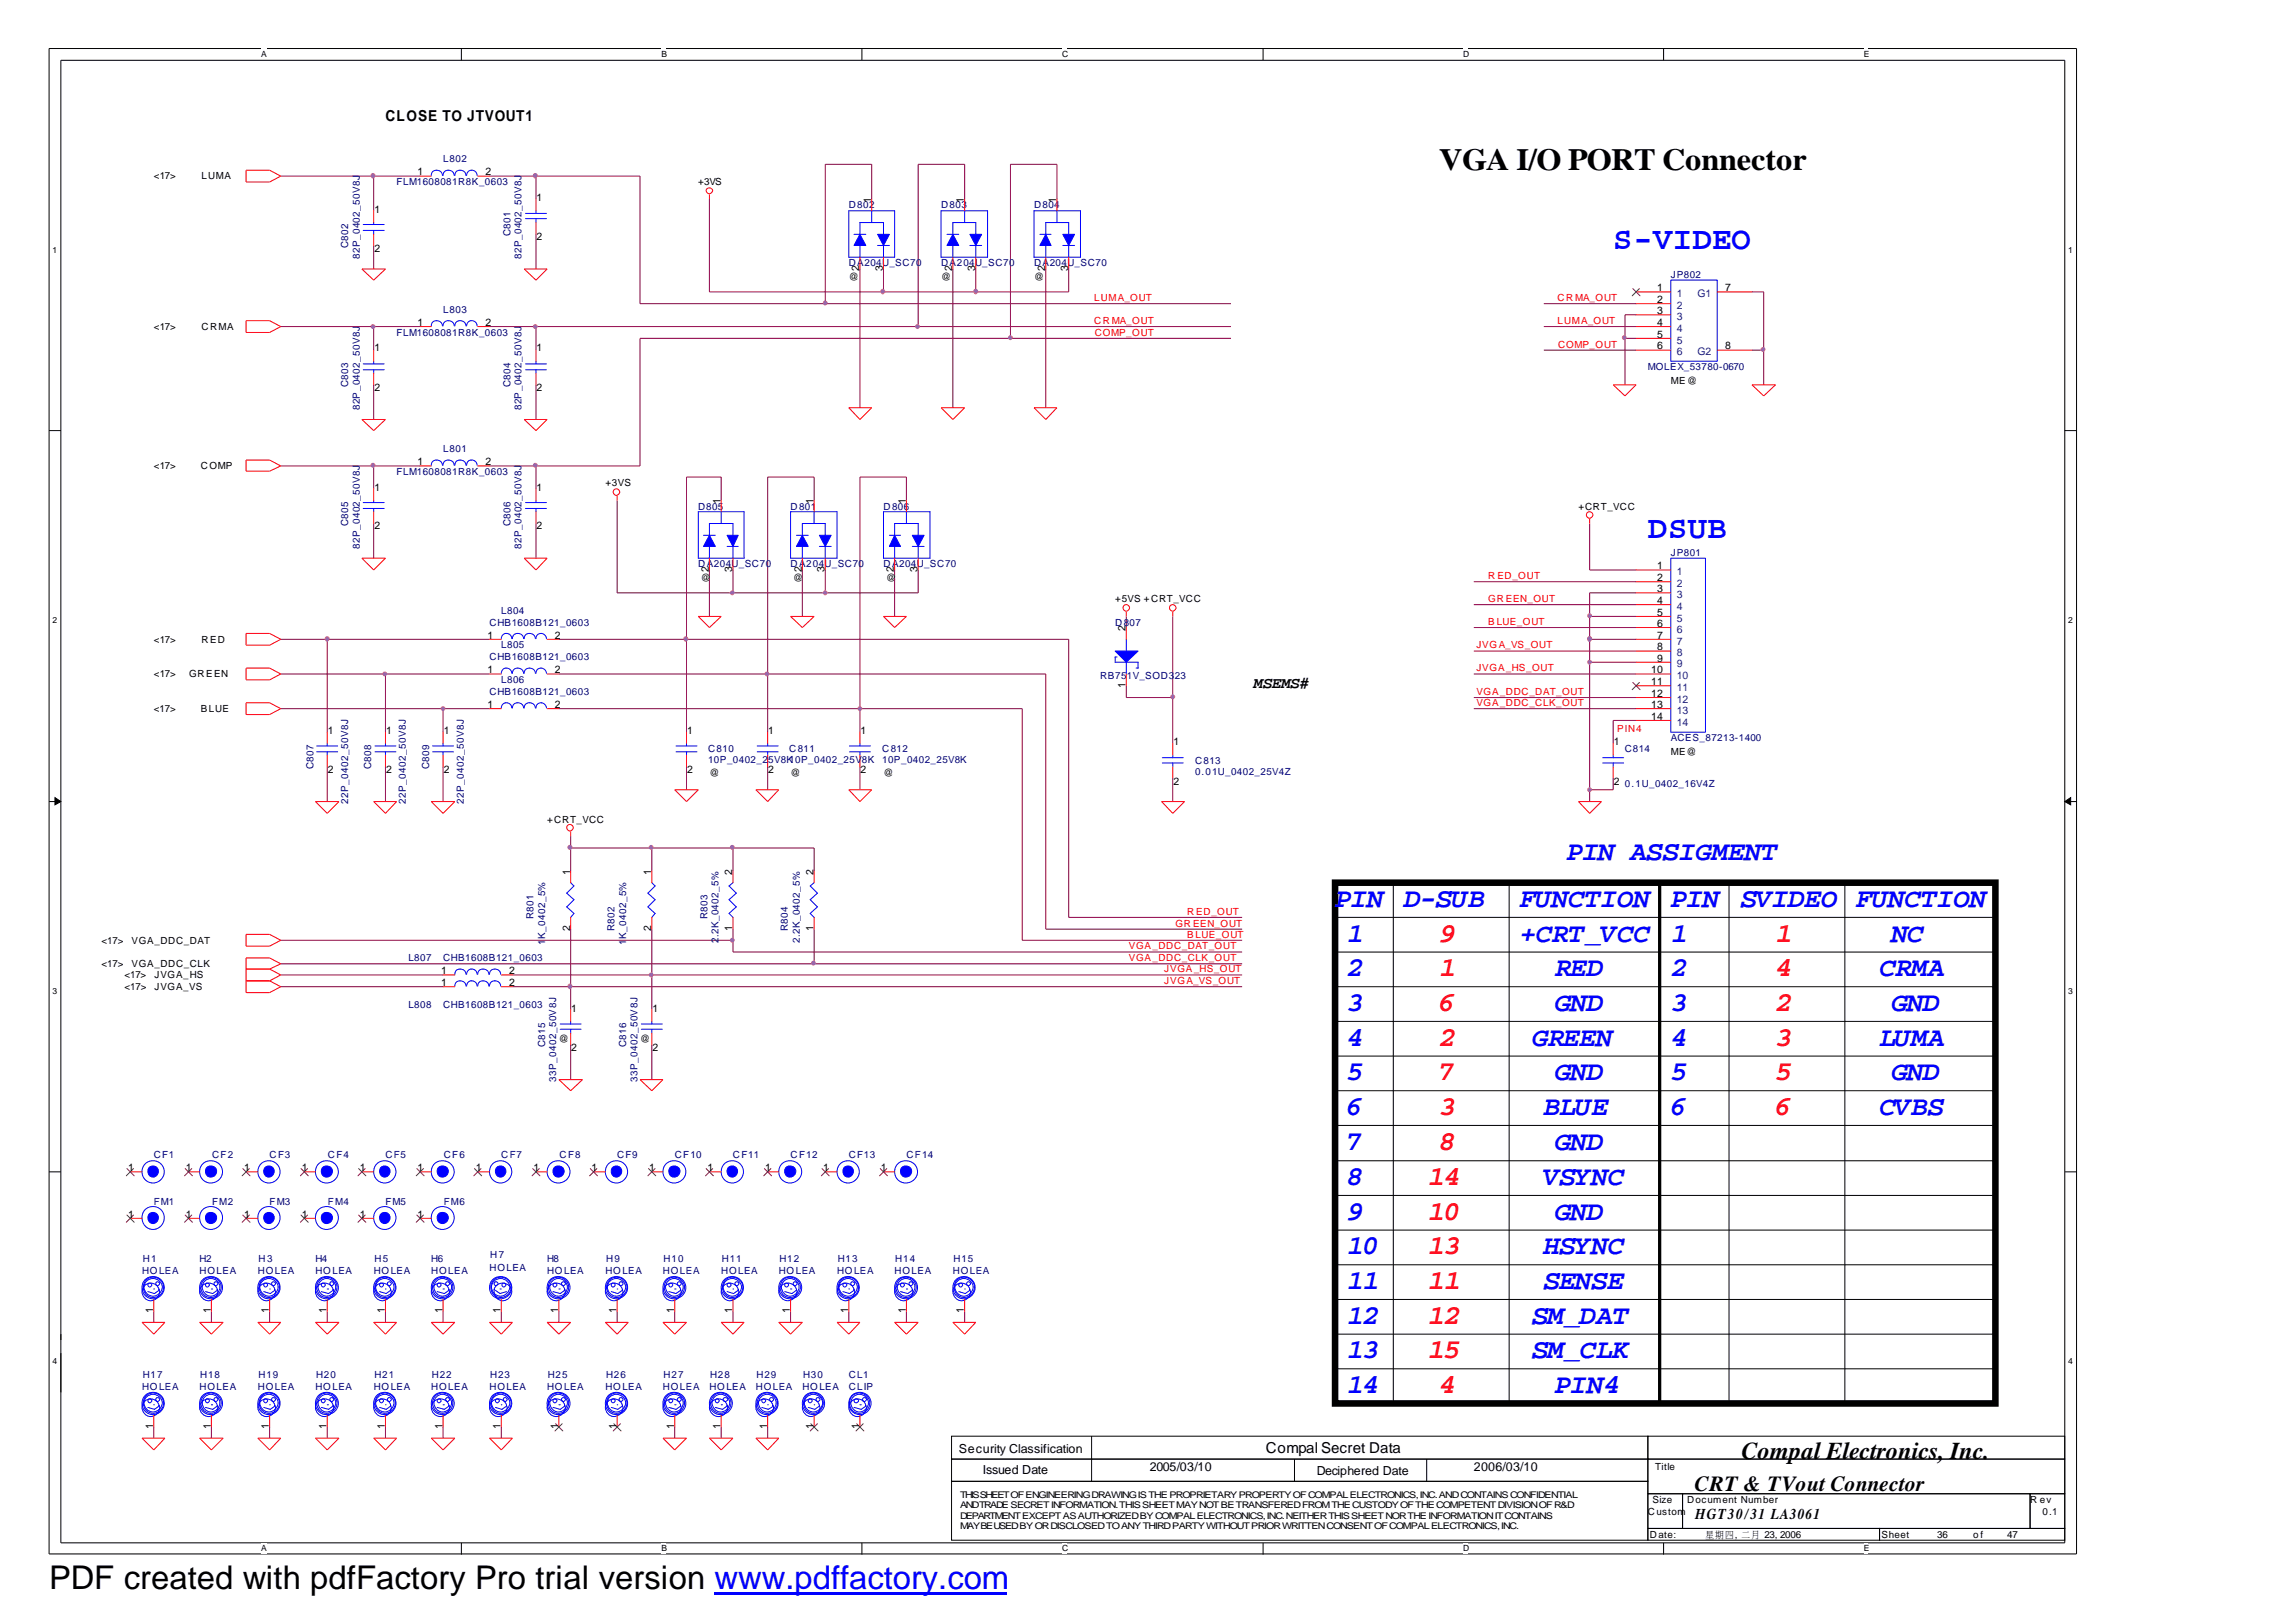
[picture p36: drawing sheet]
<svg xmlns="http://www.w3.org/2000/svg" width="297mm" height="210mm" viewBox="0 0 297 210" stroke-linecap="round" stroke-linejoin="round" font-family="sans-serif">
<defs><g id="words">
<text font-size="4.2" x="6.3" y="205.7">PDF created with pdfFactory Pro trial version www.pdffactory.com</text>
<g font-size="4.1" fill="#00f">
<text x="208.7" y="32.2">S-VIDEO</text>
<text x="213.2" y="69.6">DSUB</text>
</g>
<text font-size="4" x="186.2" y="21.9">VGA I/O PORT Connector</text>
<g font-size="3.6" fill="#00f">
<text x="202.7" y="111.4">PIN ASSIGMENT</text>
<text x="172.7" y="117.4">PIN</text>
<text x="181.7" y="117.4">D-SUB</text>
<text x="196.7" y="117.4">FUNCTION</text>
<text x="216.2" y="117.4">PIN</text>
<text x="225.2" y="117.4">SVIDEO</text>
<text x="240.2" y="117.4">FUNCTION</text>
<text x="174.2" y="121.8">1</text>
<text x="196.7" y="121.8">+CRT_VCC</text>
<text x="216.2" y="121.8">1</text>
<text x="244.7" y="121.8">NC</text>
<text x="174.2" y="126.3">2</text>
<text x="174.2" y="130.8">3</text>
<text x="201.2" y="126.3">RED</text>
<text x="201.2" y="130.8">GND</text>
<text x="216.2" y="126.3">2</text>
<text x="216.2" y="130.8">3</text>
<text x="243.2" y="126.3">CRMA</text>
<text x="244.7" y="130.8">GND</text>
<text x="174.2" y="135.3">4</text>
<text x="198.2" y="135.3">GREEN</text>
<text x="216.2" y="135.3">4</text>
<text x="243.2" y="135.3">LUMA</text>
<text x="174.2" y="139.8">5</text>
<text x="201.2" y="139.8">GND</text>
<text x="216.2" y="139.8">5</text>
<text x="244.7" y="139.8">GND</text>
<text x="174.2" y="144.3">6</text>
<text x="174.2" y="148.8">7</text>
<text x="199.7" y="144.3">BLUE</text>
<text x="201.2" y="148.8">GND</text>
<text x="216.2" y="144.3">6</text>
<text x="243.2" y="144.3">CVBS</text>
<text x="174.2" y="153.3">8</text>
<text x="199.7" y="153.3">VSYNC</text>
<text x="174.2" y="157.8">9</text>
<text x="201.2" y="157.8">GND</text>
<text x="174.2" y="166.8">11</text>
<text x="174.2" y="162.3">10</text>
<text x="199.7" y="166.8">SENSE</text>
<text x="199.7" y="162.3">HSYNC</text>
<text x="174.2" y="171.3">12</text>
<text x="198.2" y="171.3">SM_DAT</text>
<text x="174.2" y="175.8">13</text>
<text x="198.2" y="175.8">SM_CLK</text>
<text x="174.2" y="180.3">14</text>
<text x="201.2" y="180.3">PIN4</text>
</g>
<g font-size="3.6" fill="#f00">
<text x="186.2" y="121.8">9</text>
<text x="229.7" y="121.8">1</text>
<text x="186.2" y="126.3">1</text>
<text x="186.2" y="130.8">6</text>
<text x="229.7" y="126.3">4</text>
<text x="229.7" y="130.8">2</text>
<text x="186.2" y="135.3">2</text>
<text x="229.7" y="135.3">3</text>
<text x="186.2" y="139.8">7</text>
<text x="229.7" y="139.8">5</text>
<text x="186.2" y="144.3">3</text>
<text x="186.2" y="148.8">8</text>
<text x="229.7" y="144.3">6</text>
<text x="184.7" y="153.3">14</text>
<text x="184.7" y="157.8">10</text>
<text x="184.7" y="166.8">11</text>
<text x="184.7" y="162.3">13</text>
<text x="184.7" y="171.3">12</text>
<text x="184.7" y="175.8">15</text>
<text x="186.2" y="180.3">4</text>
</g>
<text font-size="3.1" x="225.3" y="188.8">Compal Electronics, Inc.</text>
<text font-size="2.8" x="219.2" y="193">CRT &amp; TVout Connector</text>
<text font-size="2" x="162.2" y="89">MSEMS#</text>
<g font-size="1.9">
<text x="49.9" y="15.7">CLOSE TO JTVOUT1</text>
<text x="163.7" y="188.1">Compal Secret Data</text>
<text x="219.3" y="196.5">HGT30/31 LA3061</text>
</g>
<g font-size="1.6">
<text x="124" y="188">Security Classification</text>
<text x="127.2" y="190.8">Issued Date</text>
<text x="148.8" y="190.3">2005/03/10</text>
<text x="170.3" y="190.9">Deciphered Date</text>
<text x="190.7" y="190.3">2006/03/10</text>
</g>
<g font-size="1.4">
<text x="54" y="22.7">1</text>
<text x="62.8" y="22.7">2</text>
<text x="48.4" y="27.5">1</text>
<text x="69.4" y="26">1</text>
<text x="112.7" y="26.3" transform="rotate(-90 112.7 26.3)">1</text>
<text x="124.7" y="26.3" transform="rotate(-90 124.7 26.3)">1</text>
<text x="136.7" y="26.3" transform="rotate(-90 136.7 26.3)">1</text>
<text x="48.4" y="32.6">2</text>
<text x="69.4" y="31.1">2</text>
<text x="111.2" y="35.1" transform="rotate(-90 111.2 35.1)">2</text>
<text x="114.2" y="35.1" transform="rotate(-90 114.2 35.1)">3</text>
<text x="123.2" y="35.1" transform="rotate(-90 123.2 35.1)">2</text>
<text x="126.2" y="35.1" transform="rotate(-90 126.2 35.1)">3</text>
<text x="135.2" y="35.1" transform="rotate(-90 135.2 35.1)">2</text>
<text x="138.2" y="35.1" transform="rotate(-90 138.2 35.1)">3</text>
<text x="214.4" y="37.7">1</text>
<text x="214.4" y="39.2">2</text>
<text x="214.4" y="40.7">3</text>
<text x="223.2" y="37.7">7</text>
<text x="48.4" y="45.5">1</text>
<text x="54" y="42.2">1</text>
<text x="62.8" y="42.2">2</text>
<text x="69.4" y="45.5">1</text>
<text x="214.4" y="42.2">4</text>
<text x="214.4" y="43.7">5</text>
<text x="214.4" y="45.2">6</text>
<text x="223.2" y="45.2">8</text>
<text x="48.4" y="50.6">2</text>
<text x="69.4" y="50.6">2</text>
<text x="48.4" y="63.5">1</text>
<text x="54" y="60.2">1</text>
<text x="62.8" y="60.2">2</text>
<text x="69.4" y="63.5">1</text>
<text x="93.2" y="65.2" transform="rotate(-90 93.2 65.2)">1</text>
<text x="105.2" y="65.2" transform="rotate(-90 105.2 65.2)">1</text>
<text x="117.2" y="65.2" transform="rotate(-90 117.2 65.2)">1</text>
<text x="48.4" y="68.5">2</text>
<text x="69.4" y="68.5">2</text>
<text x="91.7" y="74" transform="rotate(-90 91.7 74)">2</text>
<text x="94.7" y="74" transform="rotate(-90 94.7 74)">3</text>
<text x="103.7" y="74" transform="rotate(-90 103.7 74)">2</text>
<text x="106.7" y="74" transform="rotate(-90 106.7 74)">3</text>
<text x="115.7" y="74" transform="rotate(-90 115.7 74)">2</text>
<text x="118.7" y="74" transform="rotate(-90 118.7 74)">3</text>
<text x="214.4" y="73.7">1</text>
<text x="214.4" y="75.2">2</text>
<text x="214.4" y="76.6">3</text>
<text x="63.1" y="82.6">1</text>
<text x="71.8" y="82.6">2</text>
<text x="145.6" y="81.7" transform="rotate(-90 145.6 81.7)">2</text>
<text x="214.4" y="78.2">4</text>
<text x="214.4" y="79.7">5</text>
<text x="214.4" y="81.1">6</text>
<text x="214.4" y="82.6">7</text>
<text x="63.1" y="87.1">1</text>
<text x="71.8" y="87.1">2</text>
<text x="145.6" y="89" transform="rotate(-90 145.6 89)">1</text>
<text x="213.6" y="87.1">10</text>
<text x="213.6" y="88.7">11</text>
<text x="214.4" y="84.2">8</text>
<text x="214.4" y="85.6">9</text>
<text x="42.4" y="94.9">1</text>
<text x="50" y="94.9">1</text>
<text x="57.4" y="94.9">1</text>
<text x="63.1" y="91.6">1</text>
<text x="71.8" y="91.6">2</text>
<text x="88.9" y="94.9">1</text>
<text x="99.4" y="94.9">1</text>
<text x="111.3" y="94.9">1</text>
<text x="213.6" y="90.2">12</text>
<text x="213.6" y="91.6">13</text>
<text x="213.6" y="93.1">14</text>
<text x="42.4" y="100">2</text>
<text x="50" y="100">2</text>
<text x="57.4" y="100">2</text>
<text x="88.9" y="100">2</text>
<text x="99.4" y="100">2</text>
<text x="111.3" y="100">2</text>
<text x="151.8" y="96.4">1</text>
<text x="151.8" y="101.5">2</text>
<text x="208.8" y="96.4">1</text>
<text x="208.8" y="101.5">2</text>
<text x="73.7" y="113.2" transform="rotate(-90 73.7 113.2)">1</text>
<text x="84.2" y="113.2" transform="rotate(-90 84.2 113.2)">1</text>
<text x="94.7" y="113.2" transform="rotate(-90 94.7 113.2)">2</text>
<text x="105.2" y="113.2" transform="rotate(-90 105.2 113.2)">2</text>
<text x="73.7" y="120.5" transform="rotate(-90 73.7 120.5)">2</text>
<text x="84.2" y="120.5" transform="rotate(-90 84.2 120.5)">2</text>
<text x="94.7" y="120.5" transform="rotate(-90 94.7 120.5)">1</text>
<text x="105.2" y="120.5" transform="rotate(-90 105.2 120.5)">1</text>
<text x="57.1" y="127.6">1</text>
<text x="57.1" y="126.1">1</text>
<text x="65.9" y="127.6">2</text>
<text x="65.9" y="126.1">2</text>
<text x="73.9" y="130.9">1</text>
<text x="84.4" y="130.9">1</text>
<text x="73.9" y="136">2</text>
<text x="84.4" y="136">2</text>
<text x="16.6" y="151.6">1</text>
<text x="24" y="151.6">1</text>
<text x="31.6" y="151.6">1</text>
<text x="39" y="151.6">1</text>
<text x="46.6" y="151.6">1</text>
<text x="54" y="151.6">1</text>
<text x="61.6" y="151.6">1</text>
<text x="69" y="151.6">1</text>
<text x="76.5" y="151.6">1</text>
<text x="84" y="151.6">1</text>
<text x="91.5" y="151.6">1</text>
<text x="99" y="151.6">1</text>
<text x="106.5" y="151.6">1</text>
<text x="114" y="151.6">1</text>
<text x="16.6" y="157.6">1</text>
<text x="24" y="157.6">1</text>
<text x="31.6" y="157.6">1</text>
<text x="39" y="157.6">1</text>
<text x="46.6" y="157.6">1</text>
<text x="54" y="157.6">1</text>
<text x="19.8" y="169.9" transform="rotate(-90 19.8 169.9)">1</text>
<text x="27.3" y="169.9" transform="rotate(-90 27.3 169.9)">1</text>
<text x="34.8" y="169.9" transform="rotate(-90 34.8 169.9)">1</text>
<text x="42.2" y="169.9" transform="rotate(-90 42.2 169.9)">1</text>
<text x="49.8" y="169.9" transform="rotate(-90 49.8 169.9)">1</text>
<text x="57.2" y="169.9" transform="rotate(-90 57.2 169.9)">1</text>
<text x="64.8" y="169.9" transform="rotate(-90 64.8 169.9)">1</text>
<text x="72.2" y="169.9" transform="rotate(-90 72.2 169.9)">1</text>
<text x="79.8" y="169.9" transform="rotate(-90 79.8 169.9)">1</text>
<text x="87.2" y="169.9" transform="rotate(-90 87.2 169.9)">1</text>
<text x="94.7" y="169.9" transform="rotate(-90 94.7 169.9)">1</text>
<text x="102.2" y="169.9" transform="rotate(-90 102.2 169.9)">1</text>
<text x="109.7" y="169.9" transform="rotate(-90 109.7 169.9)">1</text>
<text x="117.2" y="169.9" transform="rotate(-90 117.2 169.9)">1</text>
<text x="124.7" y="169.9" transform="rotate(-90 124.7 169.9)">1</text>
<text x="19.8" y="184.9" transform="rotate(-90 19.8 184.9)">1</text>
<text x="27.3" y="184.9" transform="rotate(-90 27.3 184.9)">1</text>
<text x="34.8" y="184.9" transform="rotate(-90 34.8 184.9)">1</text>
<text x="42.2" y="184.9" transform="rotate(-90 42.2 184.9)">1</text>
<text x="49.8" y="184.9" transform="rotate(-90 49.8 184.9)">1</text>
<text x="57.2" y="184.9" transform="rotate(-90 57.2 184.9)">1</text>
<text x="64.8" y="184.9" transform="rotate(-90 64.8 184.9)">1</text>
<text x="72.2" y="184.9" transform="rotate(-90 72.2 184.9)">1</text>
<text x="79.8" y="184.9" transform="rotate(-90 79.8 184.9)">1</text>
<text x="87.2" y="184.9" transform="rotate(-90 87.2 184.9)">1</text>
<text x="93.2" y="184.9" transform="rotate(-90 93.2 184.9)">1</text>
<text x="99.2" y="184.9" transform="rotate(-90 99.2 184.9)">1</text>
<text x="105.2" y="184.9" transform="rotate(-90 105.2 184.9)">1</text>
<text x="111.2" y="184.9" transform="rotate(-90 111.2 184.9)">1</text>
</g>
<g font-size="1.4" fill="#004080">
<text x="216.9" y="38.5">1</text>
<text x="216.9" y="40">2</text>
<text x="216.9" y="41.4">3</text>
<text x="219.6" y="38.5">G1</text>
<text x="216.9" y="42.9">4</text>
<text x="216.9" y="44.5">5</text>
<text x="216.9" y="46">6</text>
<text x="219.6" y="46">G2</text>
<text x="216.9" y="74.4">1</text>
<text x="216.9" y="76">2</text>
<text x="216.9" y="77.4">3</text>
<text x="216.9" y="78.9">4</text>
<text x="216.9" y="80.4">5</text>
<text x="216.9" y="81.9">6</text>
<text x="216.9" y="83.4">7</text>
<text x="216.9" y="84.9">8</text>
<text x="216.9" y="86.4">9</text>
<text x="216.9" y="87.9">10</text>
<text x="216.9" y="89.4">11</text>
<text x="216.9" y="90.9">12</text>
<text x="216.9" y="92.4">13</text>
<text x="216.9" y="93.9">14</text>
</g>
<g font-size="1.3">
<text x="19.9" y="23.2">&lt;17&gt;</text>
<text x="26.1" y="23.2">LUMA</text>
<text x="90.3" y="24">+3VS</text>
<text x="109.8" y="36.3">@</text>
<text x="121.8" y="36.3">@</text>
<text x="133.8" y="36.3">@</text>
<text x="19.9" y="42.7">&lt;17&gt;</text>
<text x="26.1" y="42.7">CRMA</text>
<text x="216.2" y="49.7">ME@</text>
<text x="19.9" y="60.7">&lt;17&gt;</text>
<text x="26" y="60.7">COMP</text>
<text x="78.3" y="62.9">+3VS</text>
<text x="204.2" y="66">+CRT_VCC</text>
<text x="90.7" y="75.2">@</text>
<text x="102.6" y="75.2">@</text>
<text x="114.6" y="75.2">@</text>
<text x="144.3" y="77.9">+5VS +CRT_VCC</text>
<text x="19.9" y="83.2">&lt;17&gt;</text>
<text x="26.1" y="83.2">RED</text>
<text x="19.9" y="87.6">&lt;17&gt;</text>
<text x="24.5" y="87.6">GREEN</text>
<text x="19.9" y="92.1">&lt;17&gt;</text>
<text x="26" y="92.1">BLUE</text>
<text x="91.8" y="100.4">@</text>
<text x="102.3" y="100.4">@</text>
<text x="114.3" y="100.4">@</text>
<text x="216.2" y="97.7">ME@</text>
<text x="70.8" y="106.4">+CRT_VCC</text>
<text x="13.1" y="122.1">&lt;17&gt;</text>
<text x="13.1" y="125.2">&lt;17&gt;</text>
<text x="17" y="122.1">VGA_DDC_DAT</text>
<text x="17" y="125.2">VGA_DDC_CLK</text>
<text x="16.1" y="126.6">&lt;17&gt;</text>
<text x="16.1" y="128.1">&lt;17&gt;</text>
<text x="20" y="126.6">JVGA_HS</text>
<text x="20" y="128.1">JVGA_VS</text>
<text x="72.3" y="134.9">@</text>
<text x="82.8" y="134.9">@</text>
<text x="214.1" y="190.2">Title</text>
<text x="213.2" y="196">Custom</text>
<text x="213.8" y="194.5">Size</text>
<text x="218.3" y="194.5">Document Number</text>
<text x="262.6" y="194.5">R ev</text>
<text x="264.2" y="196">0.1</text>
<text x="213.4" y="199">Date:</text>
<text x="220.6" y="199">星, 二</text>
<text x="221.9" y="199">期</text>
<text x="223.2" y="199">四月 2006</text>
<text x="228.3" y="199">23,</text>
<text x="243.4" y="199">Sheet</text>
<text x="250.6" y="199">36</text>
<text x="255.3" y="199">o f</text>
<text x="259.7" y="199">47</text>
</g>
<g font-size="1.3" fill="#000080">
<text x="51.3" y="24">FLM1608081R8K_0603</text>
<text x="57.3" y="21">L802</text>
<text x="109.8" y="26.9">D802</text>
<text x="121.8" y="26.9">D803</text>
<text x="133.8" y="26.9">D804</text>
<text x="45" y="32.1" transform="rotate(-90 45 32.1)">C802</text>
<text x="46.6" y="33.5" transform="rotate(-90 46.6 33.5)">82P_0402_50V8J</text>
<text x="66" y="30.6" transform="rotate(-90 66 30.6)">C801</text>
<text x="67.5" y="33.5" transform="rotate(-90 67.5 33.5)">82P_0402_50V8J</text>
<text x="109.8" y="34.5">DA204U_SC70</text>
<text x="121.8" y="34.5">DA204U_SC70</text>
<text x="133.8" y="34.5">DA204U_SC70</text>
<text x="216.2" y="36">JP802</text>
<text x="57.3" y="40.5">L803</text>
<text x="51.3" y="43.4">FLM1608081R8K_0603</text>
<text x="213.2" y="47.9">MOLEX_53780-0670</text>
<text x="45" y="50.1" transform="rotate(-90 45 50.1)">C803</text>
<text x="46.6" y="53.1" transform="rotate(-90 46.6 53.1)">82P_0402_50V8J</text>
<text x="66" y="50.1" transform="rotate(-90 66 50.1)">C804</text>
<text x="67.5" y="53.1" transform="rotate(-90 67.5 53.1)">82P_0402_50V8J</text>
<text x="57.3" y="58.4">L801</text>
<text x="51.3" y="61.5">FLM1608081R8K_0603</text>
<text x="90.3" y="66">D805</text>
<text x="102.3" y="66">D801</text>
<text x="114.3" y="66">D806</text>
<text x="45" y="68.1" transform="rotate(-90 45 68.1)">C805</text>
<text x="46.6" y="71" transform="rotate(-90 46.6 71)">82P_0402_50V8J</text>
<text x="66" y="68.1" transform="rotate(-90 66 68.1)">C806</text>
<text x="67.5" y="71" transform="rotate(-90 67.5 71)">82P_0402_50V8J</text>
<text x="216.2" y="71.9">JP801</text>
<text x="90.3" y="73.4">DA204U_SC70</text>
<text x="102.3" y="73.4">DA204U_SC70</text>
<text x="114.3" y="73.4">DA204U_SC70</text>
<text x="63.3" y="81">CHB1608B121_0603</text>
<text x="64.9" y="79.4">L804</text>
<text x="64.9" y="83.9">L805</text>
<text x="144.3" y="81">D807</text>
<text x="63.3" y="89.9">CHB1608B121_0603</text>
<text x="63.3" y="85.4">CHB1608B121_0603</text>
<text x="64.9" y="88.4">L806</text>
<text x="142.3" y="87.8">RB751V_SOD323</text>
<text x="216.2" y="95.9">ACES_87213-1400</text>
<text x="40.6" y="99.5" transform="rotate(-90 40.6 99.5)">C807</text>
<text x="48" y="99.5" transform="rotate(-90 48 99.5)">C808</text>
<text x="55.5" y="99.5" transform="rotate(-90 55.5 99.5)">C809</text>
<text x="91.6" y="97.4">C810</text>
<text x="91.6" y="98.7">10P_0402_25V8K10P_0402_25V8K</text>
<text x="102.1" y="97.4">C811</text>
<text x="114.1" y="97.4">C812</text>
<text x="114.1" y="98.7">10P_0402_25V8K</text>
<text x="154.6" y="98.9">C813</text>
<text x="154.6" y="100.3">0.01U_0402_25V4Z</text>
<text x="210.2" y="97.4">C814</text>
<text x="210.2" y="101.9">0.1U_0402_16V4Z</text>
<text x="45" y="104" transform="rotate(-90 45 104)">22P_0402_50V8J</text>
<text x="52.5" y="104" transform="rotate(-90 52.5 104)">22P_0402_50V8J</text>
<text x="60" y="104" transform="rotate(-90 60 104)">22P_0402_50V8J</text>
<text x="69" y="119" transform="rotate(-90 69 119)">R801</text>
<text x="91.5" y="119" transform="rotate(-90 91.5 119)">R803</text>
<text x="52.8" y="124.4">L807</text>
<text x="57.3" y="124.4">CHB1608B121_0603</text>
<text x="70.5" y="122.3" transform="rotate(-90 70.5 122.3)">1</text>
<text x="70.5" y="121.5" transform="rotate(-90 70.5 121.5)">K_0402_5%</text>
<text x="79.5" y="120.5" transform="rotate(-90 79.5 120.5)">R802</text>
<text x="81" y="122.3" transform="rotate(-90 81 122.3)">1</text>
<text x="81" y="121.5" transform="rotate(-90 81 121.5)">K_0402_5%</text>
<text x="93" y="122" transform="rotate(-90 93 122)">2</text>
<text x="93" y="121.3" transform="rotate(-90 93 121.3)">.2K_0402_5%</text>
<text x="101.9" y="120.5" transform="rotate(-90 101.9 120.5)">R804</text>
<text x="103.5" y="122" transform="rotate(-90 103.5 122)">2.2K_0402_5%</text>
<text x="52.8" y="130.4">L808</text>
<text x="57.3" y="130.4">CHB1608B121_0603</text>
<text x="70.5" y="135.5" transform="rotate(-90 70.5 135.5)">C815</text>
<text x="81" y="135.5" transform="rotate(-90 81 135.5)">C816</text>
<text x="72" y="140" transform="rotate(-90 72 140)">33P_0402_50V8J</text>
<text x="82.5" y="140" transform="rotate(-90 82.5 140)">33P_0402_50V8J</text>
<text x="19.9" y="149.9">CF1</text>
<text x="27.4" y="149.9">CF2</text>
<text x="34.9" y="149.9">CF3</text>
<text x="42.4" y="149.9">CF4</text>
<text x="49.9" y="149.9">CF5</text>
<text x="57.4" y="149.9">CF6</text>
<text x="64.9" y="149.9">CF7</text>
<text x="72.4" y="149.9">CF8</text>
<text x="79.8" y="149.9">CF9</text>
<text x="87.3" y="149.9">CF10</text>
<text x="94.8" y="149.9">CF11</text>
<text x="102.3" y="149.9">CF12</text>
<text x="109.8" y="149.9">CF13</text>
<text x="117.3" y="149.9">CF14</text>
<text x="19.9" y="155.9">FM1</text>
<text x="27.4" y="155.9">FM2</text>
<text x="34.9" y="155.9">FM3</text>
<text x="42.4" y="155.9">FM4</text>
<text x="49.9" y="155.9">FM5</text>
<text x="57.4" y="155.9">FM6</text>
<text x="18.4" y="164.9">HOLEA</text>
<text x="18.5" y="163.3">H1</text>
<text x="25.8" y="163.3">H2</text>
<text x="25.8" y="164.9">HOLEA</text>
<text x="33.4" y="164.9">HOLEA</text>
<text x="33.4" y="163.3">H3</text>
<text x="40.8" y="163.3">H4</text>
<text x="40.8" y="164.9">HOLEA</text>
<text x="48.3" y="164.9">HOLEA</text>
<text x="48.4" y="163.3">H5</text>
<text x="55.8" y="163.3">H6</text>
<text x="55.8" y="164.9">HOLEA</text>
<text x="63.3" y="164.5">HOLEA</text>
<text x="63.4" y="162.7">H7</text>
<text x="70.8" y="163.3">H8</text>
<text x="70.8" y="164.9">HOLEA</text>
<text x="78.3" y="164.9">HOLEA</text>
<text x="78.4" y="163.3">H9</text>
<text x="85.8" y="164.9">HOLEA</text>
<text x="85.9" y="163.3">H10</text>
<text x="93.3" y="164.9">HOLEA</text>
<text x="93.4" y="163.3">H11</text>
<text x="100.8" y="164.9">HOLEA</text>
<text x="100.8" y="163.3">H12</text>
<text x="108.3" y="164.9">HOLEA</text>
<text x="108.4" y="163.3">H13</text>
<text x="115.7" y="164.9">HOLEA</text>
<text x="115.8" y="163.3">H14</text>
<text x="123.3" y="164.9">HOLEA</text>
<text x="123.4" y="163.3">H15</text>
<text x="18.4" y="179.8">HOLEA</text>
<text x="18.5" y="178.3">H17</text>
<text x="25.8" y="179.8">HOLEA</text>
<text x="25.9" y="178.3">H18</text>
<text x="33.4" y="179.8">HOLEA</text>
<text x="33.4" y="178.3">H19</text>
<text x="40.8" y="179.8">HOLEA</text>
<text x="40.9" y="178.3">H20</text>
<text x="48.3" y="179.8">HOLEA</text>
<text x="48.4" y="178.3">H21</text>
<text x="55.8" y="179.8">HOLEA</text>
<text x="55.9" y="178.3">H22</text>
<text x="63.3" y="179.8">HOLEA</text>
<text x="63.4" y="178.3">H23</text>
<text x="70.8" y="179.8">HOLEA</text>
<text x="70.9" y="178.3">H25</text>
<text x="78.3" y="179.8">HOLEA</text>
<text x="78.4" y="178.3">H26</text>
<text x="85.8" y="179.8">HOLEA</text>
<text x="85.9" y="178.3">H27</text>
<text x="91.8" y="179.8">HOLEA</text>
<text x="91.9" y="178.3">H28</text>
<text x="97.8" y="179.8">HOLEA</text>
<text x="97.9" y="178.3">H29</text>
<text x="103.8" y="179.8">HOLEA</text>
<text x="103.9" y="178.3">H30</text>
<text x="109.8" y="178.3">CL1</text>
<text x="109.8" y="179.8">CLIP</text>
</g>
<g font-size="1.3" fill="#f00">
<text x="141.6" y="41.9">CR MA_OUT</text>
<text x="141.6" y="39">LUMA_OUT</text>
<text x="201.5" y="41.9">LUMA_OUT</text>
<text x="201.5" y="39">CR MA_OUT</text>
<text x="141.6" y="43.4">COMP_OUT</text>
<text x="201.6" y="45">COMP_OUT</text>
<text x="192.5" y="74.9">R ED_OUT</text>
<text x="192.5" y="77.9">GR EEN_OUT</text>
<text x="191" y="83.9">JVGA_VS_OUT</text>
<text x="192.5" y="80.9">B LUE_OUT</text>
<text x="191" y="86.9">JVGA_HS_OUT</text>
<text x="191" y="89.9">VGA_DDC_DAT_OUT</text>
<text x="191" y="91.4">VGA_DDC_CLK_OUT</text>
<text x="209.2" y="94.7">PIN4</text>
<text x="152.1" y="119.9">GR EEN_OUT</text>
<text x="153.6" y="118.4">R ED_OUT</text>
<text x="146" y="124.4">VGA_DDC_CLK_OUT</text>
<text x="146" y="122.9">VGA_DDC_DAT_OUT</text>
<text x="150.6" y="125.8">JVGA_HS_OUT</text>
<text x="153.6" y="121.3">B LUE_OUT</text>
<text x="150.6" y="127.4">JVGA_VS_OUT</text>
</g>
<g font-size="1.2">
<text x="124.2" y="193.8">THISSHEETOFENGINEERINGDRAWINGISTHEPROPRIETARYPROPERTYOFCOMPALELECTRONICS, INC.ANDCONTAINSCONFIDENTIAL</text>
<text x="124.2" y="195.2">ANDTRADESECRETINFORMATION.THISSHEETMAYNOTBETRANSFEREDFROMTHECUSTODYOFTHECOMPETENTDIVISIONOFR&amp;D</text>
<text x="124.2" y="196.5">DEPARTMENTEXCEPTASAUTHORIZEDBYCOMPALELECTRONICS, INC.NEITHERTHISSHEETNORTHEINFORMATIONITCONTAINS</text>
<text x="124.2" y="197.9">MAYBEUSEDBYORDISCLOSEDTOANYTHIRDPARTYWITHOUTPRIORWRITTENCONSENTOFCOMPALELECTRONICS, INC.</text>
</g>
<g font-size="1.1">
<text x="33.8" y="7.4">A</text>
<text x="85.6" y="7.4">B</text>
<text x="137.4" y="7.4">C</text>
<text x="189.3" y="7.4">D</text>
<text x="241.1" y="7.4">E</text>
<text x="6.8" y="32.7">1</text>
<text x="267.5" y="32.7">1</text>
<text x="6.8" y="80.6">2</text>
<text x="267.5" y="80.6">2</text>
<text x="6.8" y="128.6">3</text>
<text x="267.5" y="128.6">3</text>
<text x="6.8" y="176.5">4</text>
<text x="267.5" y="176.5">4</text>
<text x="33.8" y="200.8">A</text>
<text x="85.6" y="200.8">B</text>
<text x="137.4" y="200.8">C</text>
<text x="189.3" y="200.8">D</text>
<text x="241.1" y="200.8">E</text>
</g>
</g></defs>
<path d="M6.3 6.3h262.3v194.8h-262.3zM7.9 7.8h259.2v191.9h-259.2z" fill="none" stroke="#000" stroke-width=".13"/>
<g fill="#fff">
<path d="M33.8 6.3h.7v1.3h-.7z"/>
<path d="M33.8 199.7h.7v1.3h-.7z"/>
</g>
<path d="M59.7 6.3v1.5M59.7 199.7v1.5" fill="none" stroke="#000" stroke-width=".13"/>
<g fill="#fff">
<path d="M85.6 6.3h.6v1.3h-.6z"/>
<path d="M85.6 199.7h.6v1.3h-.6z"/>
</g>
<path d="M111.5 6.3v1.5M111.5 199.7v1.5" fill="none" stroke="#000" stroke-width=".13"/>
<g fill="#fff">
<path d="M137.4 6.3h.6v1.3h-.6z"/>
<path d="M137.4 199.7h.6v1.3h-.6z"/>
</g>
<path d="M163.4 6.3v1.5M163.4 199.7v1.5" fill="none" stroke="#000" stroke-width=".13"/>
<g fill="#fff">
<path d="M189.3 6.3h.6v1.3h-.6z"/>
<path d="M189.3 199.7h.6v1.3h-.6z"/>
</g>
<path d="M215.2 6.3v1.5M215.2 199.7v1.5" fill="none" stroke="#000" stroke-width=".13"/>
<g fill="#fff">
<path d="M241.1 6.3h.5v1.3h-.5z"/>
<path d="M241.1 199.7h.5v1.3h-.5z"/>
<path d="M6.8 31.6h.5v1.3h-.5z"/>
<path d="M267.5 31.6h.6v1.3h-.6z"/>
<path d="M6.8 79.5h.5v1.4h-.5z"/>
<path d="M267.5 79.5h.6v1.4h-.6z"/>
</g>
<path d="M6.3 55.7h1.6M267.1 55.7h1.5" fill="none" stroke="#000" stroke-width=".13"/>
<g fill="#fff">
<path d="M6.8 127.5h.5v1.4h-.5z"/>
<path d="M267.5 127.5h.6v1.4h-.6z"/>
</g>
<path d="M6.3 103.7h1.6M267.1 103.7h1.5" fill="none" stroke="#000" stroke-width=".13"/>
<g fill="#000" stroke="#000" stroke-width=".13">
<path d="M7.1 103.2l.8 .5-.8 .5z" fill-rule="evenodd"/>
<path d="M267.1 103.7l.8-.5v1z" fill-rule="evenodd"/>
</g>
<g fill="#fff">
<path d="M6.8 175.4h.5v1.4h-.5z"/>
<path d="M267.5 175.4h.6v1.4h-.6z"/>
</g>
<g fill="none" stroke="#000" stroke-width=".13">
<path d="M172.7 118.7h85.4M180.3 114.2v67.4M195.2 114.2v67.4M223.7 114.2v67.4M238.7 114.2v67.4M172.7 123.2h85.4M172.7 127.7h85.4M172.7 132.2h85.4M172.7 136.7h85.4M6.3 151.7h1.6M172.7 141.2h85.4M172.7 145.6h85.4"/>
<path d="M172.7 150.2h85.4M172.7 154.7h85.4M172.7 159.2h85.4M267.1 151.7h1.5M172.7 163.7h85.4M172.7 168.2h85.4M172.7 172.6h85.4M172.7 177.1h85.4M123.1 185.9h90.1v2.9h-90.1zM123.1 188.8h90.1v2.9h-90.1zM123.1 191.7h90.1v7.6h-90.1zM141.2 185.9v5.8"/>
<path d="M167.5 188.8v2.9M184.6 188.8v2.9M213.2 185.9h53.9v2.9h-53.9zM213.2 188.8h53.9v4.5h-53.9zM213.2 193.3h4.5v4.5h-4.5zM213.2 197.8h30v1.5h-30zM217.7 193.3h44.9v4.5h-44.9zM243.2 197.8h23.9v1.5h-23.9zM262.6 193.3h4.5v4.5h-4.5z"/>
</g>
<g fill="none" stroke="#800040" stroke-width=".13">
<path d="M36.3 22.8h18.1M48.3 22.8v4.5M48.3 31.8v3M63.3 22.8h19.5v16.5h76.5M69.3 22.8v3M69.3 30.3v4.5M91.8 25.8v12h46.5v-3M111.3 34.8v18M112.8 25.8v-4.5h-6v18M114.3 34.8v3M123.3 34.8v18M124.8 25.8v-4.5h-6v21"/>
<path d="M126.2 34.8v3M135.3 34.8v18M136.7 25.8v-4.5h-6v22.5M199.7 39.3h12M226.7 37.8h1.5v12M36.3 42.3h18.1M48.3 42.3v3M48.3 49.8v4.5M63.3 42.3h96M69.3 42.3v3M69.3 49.8v4.5M159.3 43.8h-76.5v16.5h-19.5"/>
<path d="M199.7 42.3h12M199.7 45.3h12M210.2 43.8h1.5M211.7 40.7h-1.5v9.1M226.7 45.3h1.5M36.3 60.3h18.1M48.3 60.3v3M48.3 67.7v4.5M69.3 60.3v3M69.3 67.7v4.5M79.8 64.8v11.9h39v-2.9M91.8 73.8v6"/>
<path d="M93.3 64.8v-3.1h-4.5v33.1M94.8 73.8v2.9M103.8 73.8v6M105.3 64.8v-3.1h-6v33.1M106.8 73.8v2.9M115.7 73.8v6M117.3 64.8v-3.1h-6v33.1M145.7 79.8v1.4M151.7 79.8v16.4M190.7 75.3h21M190.7 78.2h21M205.7 67.7v6.1h6"/>
<path d="M205.7 79.8h6M211.7 76.7h-6v27M36.3 87.2h27M36.3 91.7h27M36.3 82.7h27M42.3 82.7v12.1M42.3 99.2v4.5M49.9 87.2v7.6M49.9 99.2v4.5M57.3 91.7v3.1M57.3 99.2v4.5M72.3 87.2h63v33h25.4"/>
<path d="M72.3 91.7h59.9v30h28.5M72.3 82.7h66v36h22.4M88.8 99.2v3M99.3 99.2v3M111.3 99.2v3M145.7 88.7v1.6h6M190.7 87.2h21M190.7 91.7h21M190.7 90.3h21M190.7 81.2h21M190.7 84.3h21M205.7 82.7h6"/>
<path d="M205.7 85.7h6M211.7 93.2h-3v3M73.8 109.7h31.5v3M73.8 108.2v4.5M84.3 109.7v3M94.8 109.7v3M151.7 100.7v3M208.7 100.7v1.5h-3M36.3 126.2h21M36.3 124.7h124.4M36.3 121.7h58.5M36.3 127.7h21"/>
<path d="M66.3 126.2h94.4M66.3 127.7h94.4M73.8 120.2v10.5M73.8 135.2v4.5M84.3 120.2v10.5M84.3 135.2v4.5M94.8 120.2v3h65.9M105.3 120.2v4.5M19.9 169.7v1.4M27.3 169.7v1.4M34.9 169.7v1.4M42.3 169.7v1.4"/>
<path d="M49.9 169.7v1.4M57.3 169.7v1.4M64.9 169.7v1.4M72.3 169.7v1.4M79.8 169.7v1.4M87.3 169.7v1.4M94.8 169.7v1.4M102.3 169.7v1.4M109.8 169.7v1.4M117.3 169.7v1.4M124.8 169.7v1.4M19.9 184.7v1.4"/>
<path d="M27.3 184.7v1.4M34.9 184.7v1.4M42.3 184.7v1.4M49.9 184.7v1.4M57.3 184.7v1.4M64.9 184.7v1.4M87.3 184.7v1.4M93.3 184.7v1.4M99.3 184.7v1.4"/>
</g>
<g fill="none" stroke="#f00" stroke-width=".13">
<path d="M31.8 22h3.1l1.4 .8-1.4 .8h-3.1zM46.8 34.8h3.1l-1.6 1.5zM48.3 27.3v1.5M48.3 30.3v1.5M54.4 22.8h1.4M61.8 22.8h1.5M67.8 34.8h3l-1.5 1.5zM69.3 25.8v1.5M69.3 28.8v1.5M91.8 25.2v.6M111.3 33.3v1.5M112.8 25.8v1.5"/>
<path d="M114.3 33.3v1.5M123.3 33.3v1.5M124.8 25.8v1.5M126.2 33.3v1.5M135.3 33.3v1.5M136.7 25.8v1.5M138.3 33.3v1.5M211.7 37.8h4.5M211.7 39.3h4.5M222.2 37.8h4.5M31.8 41.5h3.1l1.4 .8-1.4 .7h-3.1zM31.8 59.5h3.1l1.4 .8-1.4 .7h-3.1z"/>
<path d="M46.8 54.3h3.1l-1.6 1.4zM48.3 45.3v1.5M48.3 48.3v1.5M54.4 42.3h1.4M61.8 42.3h1.5M67.8 54.3h3l-1.5 1.4zM69.3 45.3v1.5M69.3 48.3v1.5M109.8 52.8h3l-1.5 1.5zM121.8 52.8h3l-1.5 1.5zM133.8 52.8h2.9l-1.4 1.5zM208.7 49.8h3l-1.5 1.4z"/>
<path d="M211.7 42.3h4.5M211.7 40.7h4.5M211.7 43.8h4.5M211.7 45.3h4.5M222.2 45.3h4.5M226.7 49.8h3l-1.5 1.4zM46.8 72.2h3.1l-1.6 1.6zM48.3 63.3v1.5M48.3 66.2v1.5M54.4 60.3h1.4M61.8 60.3h1.5M67.8 72.2h3l-1.5 1.6z"/>
<path d="M69.3 63.3v1.5M69.3 66.2v1.5M79.8 64.2v.6M90.3 79.8h3l-1.5 1.4zM91.8 72.2v1.6M93.3 64.8v1.4M94.8 72.2v1.6M102.3 79.8h3l-1.5 1.4zM103.8 72.2v1.6M105.3 64.8v1.4M106.8 72.2v1.6M114.3 79.8h3l-1.6 1.4z"/>
<path d="M115.7 72.2v1.6M117.3 64.8v1.4M118.8 72.2v1.6M145.7 79.2v.6M151.7 79.2v.6M205.7 67.2v.5M211.7 79.8h4.5M211.7 73.8h4.5M211.7 75.3h4.5M211.7 76.7h4.5M211.7 78.2h4.5M31.8 82h3.1l1.4 .7-1.4 .8h-3.1z"/>
<path d="M31.8 86.5h3.1l1.4 .7-1.4 .8h-3.1zM31.8 90.9h3.1l1.4 .8-1.4 .8h-3.1zM42.3 94.8v1.4M42.3 97.7v1.5M49.9 94.8v1.4M49.9 97.7v1.5M57.3 94.8v1.4M57.3 97.7v1.5M63.3 91.7h1.6M63.3 82.7h1.6M63.3 87.2h1.6M70.8 91.7h1.5"/>
<path d="M70.8 82.7h1.5M70.8 87.2h1.5M88.8 94.8v1.4M88.8 97.7v1.5M99.3 94.8v1.4M99.3 97.7v1.5M111.3 94.8v1.4M111.3 97.7v1.5M145.7 81.2v1.5M145.7 87.2v1.5M151.7 96.2v1.5M151.7 99.2v1.5"/>
<path d="M208.7 96.2v1.5M208.7 99.2v1.5M211.7 91.7h4.5M211.7 82.7h4.5M211.7 87.2h4.5M211.7 81.2h4.5M211.7 84.3h4.5M211.7 85.7h4.5M211.7 88.7h4.5M211.7 90.3h4.5M211.7 93.2h4.5M40.8 103.7h3.1l-1.6 1.6z"/>
<path d="M48.3 103.7h3l-1.4 1.6zM55.8 103.7h3l-1.5 1.6zM73.8 107.6v.6M73.8 112.7v1.5M73.8 118.7v1.5M84.3 112.7v1.5M84.3 118.7v1.5M87.3 102.2h3l-1.5 1.5zM94.8 112.7v1.5M94.8 118.7v1.5M97.8 102.2h3l-1.5 1.5zM105.3 112.7v1.5"/>
<path d="M105.3 118.7v1.5M109.8 102.2h3l-1.5 1.5zM150.3 103.7h2.9l-1.5 1.6zM204.2 103.7h3l-1.5 1.6zM31.8 120.9h3.1l1.4 .8-1.4 .7h-3.1zM31.8 125.4h3.1M31.8 126.9h3.1M34.9 125.4l1.4-.7-1.4-.7h-3.1v4.5h3.1l1.4-.8-1.4-.8M34.9 125.4l1.4 .8-1.4 .7M57.3 127.7h1.5M57.3 126.2h1.5M64.9 127.7h1.4"/>
<path d="M64.9 126.2h1.4M72.3 139.7h3.1l-1.6 1.5zM73.8 130.7v1.5M73.8 133.7v1.5M82.8 139.7h3l-1.5 1.5zM84.3 130.7v1.5M84.3 133.7v1.5M16.8 157.7h1.6M16.8 151.7h1.6M24.4 157.7h1.4M24.4 151.7h1.4M31.8 157.7h1.6"/>
<path d="M31.8 151.7h1.6M39.4 157.7h1.4M39.4 151.7h1.4M46.8 157.7h1.5M46.8 151.7h1.5M54.4 157.7h1.4M54.4 151.7h1.4M61.8 151.7h1.5M69.3 151.7h1.5M76.8 151.7h1.5M84.3 151.7h1.5M91.8 151.7h1.5"/>
<path d="M99.3 151.7h1.5M106.8 151.7h1.5M114.3 151.7h1.4M18.4 171.1h2.9l-1.4 1.5zM19.9 168.2v1.5M25.8 171.1h3.1l-1.6 1.5zM27.3 168.2v1.5M33.4 171.1h2.9l-1.4 1.5zM34.9 168.2v1.5M40.8 171.1h3.1l-1.6 1.5zM42.3 168.2v1.5M48.3 171.1h3l-1.4 1.5z"/>
<path d="M49.9 168.2v1.5M55.8 171.1h3l-1.5 1.5zM57.3 168.2v1.5M63.3 171.1h3l-1.4 1.5zM64.9 168.2v1.5M70.8 171.1h3l-1.5 1.5zM72.3 168.2v1.5M78.3 171.1h3l-1.5 1.5zM79.8 168.2v1.5M85.8 171.1h3l-1.5 1.5zM87.3 168.2v1.5M93.3 171.1h3l-1.5 1.5z"/>
<path d="M94.8 168.2v1.5M100.8 171.1h3l-1.5 1.5zM102.3 168.2v1.5M108.3 171.1h3l-1.5 1.5zM109.8 168.2v1.5M115.7 171.1h3.1l-1.5 1.5zM117.3 168.2v1.5M123.3 171.1h2.9l-1.4 1.5zM124.8 168.2v1.5M18.4 186.1h2.9l-1.4 1.5zM19.9 183.1v1.6M25.8 186.1h3.1l-1.6 1.5z"/>
<path d="M27.3 183.1v1.6M33.4 186.1h2.9l-1.4 1.5zM34.9 183.1v1.6M40.8 186.1h3.1l-1.6 1.5zM42.3 183.1v1.6M48.3 186.1h3l-1.4 1.5zM49.9 183.1v1.6M55.8 186.1h3l-1.5 1.5zM57.3 183.1v1.6M63.3 186.1h3l-1.4 1.5zM64.9 183.1v1.6M72.3 183.1v1.6"/>
<path d="M79.8 183.1v1.6M85.8 186.1h3l-1.5 1.5zM87.3 183.1v1.6M91.8 186.1h3l-1.5 1.5zM93.3 183.1v1.6M97.8 186.1h3l-1.5 1.5zM99.3 183.1v1.6M105.3 183.1v1.6M111.3 183.1v1.6"/>
<circle cx="91.8" cy="24.7" r=".4"/>
<circle cx="79.8" cy="63.7" r=".42"/>
<circle cx="145.7" cy="78.7" r=".42"/>
<circle cx="151.7" cy="78.7" r=".42"/>
<circle cx="205.7" cy="66.6" r=".42"/>
<circle cx="73.7" cy="107.1" r=".42"/>
</g>
<path d="M7.9 180.2v-7.6" fill="none" stroke="#000" stroke-width=".13" stroke-dasharray="5.1 1.7" stroke-linecap="butt"/>
<path d="M172.7 114.2h85.4v67.4h-85.4z" fill="none" stroke="#000" stroke-width=".85"/>
<path d="M214.7 114.2v67.4" fill="none" stroke="#000" stroke-width=".42"/>
<g fill="#00f" stroke="#00f" stroke-width=".13">
<path d="M123.3 30.3l.7 1.5h-1.5z" fill-rule="evenodd"/>
<path d="M125.5 30.3h1.5l-.8 1.5z" fill-rule="evenodd"/>
<path d="M135.3 30.3l.7 1.5h-1.5z" fill-rule="evenodd"/>
<path d="M137.5 30.3h1.5l-.7 1.5z" fill-rule="evenodd"/>
<path d="M91.8 69.3l.7 1.4h-1.5z" fill-rule="evenodd"/>
<path d="M94.1 69.3h1.4l-.7 1.4z" fill-rule="evenodd"/>
<path d="M103.8 69.3l.8 1.4h-1.6z" fill-rule="evenodd"/>
<path d="M106 69.3h1.5l-.7 1.4z" fill-rule="evenodd"/>
<path d="M111.3 30.3l.7 1.5h-1.5z" fill-rule="evenodd"/>
<path d="M113.5 30.3h1.6l-.8 1.5z" fill-rule="evenodd"/>
<path d="M115.7 69.3l.8 1.4h-1.4z" fill-rule="evenodd"/>
<path d="M118 69.3h1.5l-.7 1.4z" fill-rule="evenodd"/>
<path d="M144.3 84.3h2.9l-1.5 1.4z" fill-rule="evenodd"/>
<circle cx="49.8" cy="157.6" r=".7"/>
<circle cx="64.7" cy="151.6" r=".7"/>
<circle cx="117.2" cy="151.6" r=".73"/>
<circle cx="57.3" cy="157.6" r=".73"/>
<circle cx="42.3" cy="151.6" r=".73"/>
<circle cx="94.7" cy="151.6" r=".7"/>
<circle cx="19.8" cy="157.6" r=".7"/>
<circle cx="49.8" cy="151.6" r=".7"/>
<circle cx="109.7" cy="151.6" r=".7"/>
<circle cx="19.8" cy="151.6" r=".7"/>
<circle cx="79.7" cy="151.6" r=".7"/>
<circle cx="57.3" cy="151.6" r=".73"/>
<circle cx="87.2" cy="151.6" r=".73"/>
<circle cx="102.2" cy="151.6" r=".73"/>
<circle cx="34.8" cy="151.6" r=".7"/>
<circle cx="27.3" cy="151.6" r=".73"/>
<circle cx="27.3" cy="157.6" r=".73"/>
<circle cx="72.3" cy="151.6" r=".73"/>
<circle cx="42.3" cy="157.6" r=".73"/>
<circle cx="34.8" cy="157.6" r=".7"/>
</g>
<g fill="none" stroke="#00f" stroke-width=".13">
<path d="M47 29.8h2.7M47 29.1h2.7M48.3 28.8v.3M48.3 29.8v.5M55.8 22.7a.72 .72 0 0 1 .7-.7 .72 .72 0 0 1 .7 .7M57.3 22.7a.72 .72 0 0 1 .7-.7 .72 .72 0 0 1 .8 .7M58.8 22.7a.72 .72 0 0 1 .8-.7 .72 .72 0 0 1 .7 .7M60.4 22.7a.68 .68 0 0 1 .6-.7 .68 .68 0 0 1 .7 .7M68 28.3h2.7M68 27.6h2.7M69.3 27.3v.3M69.3 28.3v.5"/>
<path d="M109.8 27.3h5.9v6h-5.9zM110.5 30.3h1.5M111.3 30.3v-1.5h3v1.5M111.3 31.8v1.5M112.8 27.3v1.5M113.5 31.8h1.6M114.3 31.8v1.5M121.8 27.3h6v6h-6zM122.5 30.3h1.5M123.3 30.3v-1.5h2.9v1.5M123.3 31.8v1.5M124.8 27.3v1.5"/>
<path d="M125.5 31.8h1.5M126.2 31.8v1.5M133.8 27.3h6v6h-6zM134.5 30.3h1.5M135.3 30.3v-1.5h3v1.5M135.3 31.8v1.5M136.7 27.3v1.5M137.5 31.8h1.5M138.3 31.8v1.5M216.2 36.3h6v10.5h-6zM47 47.9h2.7M47 47.1h2.7"/>
<path d="M48.3 46.8v.3M48.3 47.9v.4M55.8 42.2a.72 .72 0 0 1 .7-.7 .72 .72 0 0 1 .7 .7M57.3 42.2a.72 .72 0 0 1 .7-.7 .72 .72 0 0 1 .8 .7M58.8 42.2a.72 .72 0 0 1 .8-.7 .72 .72 0 0 1 .7 .7M60.4 42.2a.68 .68 0 0 1 .6-.7 .68 .68 0 0 1 .7 .7M68 47.9h2.7M68 47.1h2.7M69.3 46.8v.3M69.3 47.9v.4M47 65.8h2.7M47 65h2.7"/>
<path d="M48.3 64.8v.2M48.3 65.8v.4M55.8 60.2a.72 .72 0 0 1 .7-.7 .72 .72 0 0 1 .7 .7M57.3 60.2a.72 .72 0 0 1 .7-.7 .72 .72 0 0 1 .8 .7M58.8 60.2a.72 .72 0 0 1 .8-.7 .72 .72 0 0 1 .7 .7M60.4 60.2a.68 .68 0 0 1 .6-.7 .68 .68 0 0 1 .7 .7M68 65.8h2.7M68 65h2.7M69.3 64.8v.2M69.3 65.8v.4M90.3 66.2h6v6h-6zM91 69.3h1.5"/>
<path d="M91.8 69.3v-1.6h3v1.6M91.8 70.7v1.5M93.3 66.2v1.5M94.1 70.7h1.4M94.8 70.7v1.5M102.3 66.2h6v6h-6zM103 69.3h1.6M103.8 69.3v-1.6h3v1.6M103.8 70.7v1.5M105.3 66.2v1.5M106 70.7h1.5M106.8 70.7v1.5"/>
<path d="M114.3 66.2h6v6h-6zM115.1 69.3h1.4M115.7 69.3v-1.6h3.1v1.6M115.7 70.7v1.5M117.3 66.2v1.5M118 70.7h1.5M118.8 70.7v1.5M216.2 72.2h4.4v22.6h-4.4zM41 97.3h2.7M41 96.5h2.7M42.3 96.2v.3M42.3 97.3v.4"/>
<path d="M48.5 97.3h2.7M48.5 96.5h2.7M49.9 96.2v.3M49.9 97.3v.4M56 97.3h2.7M56 96.5h2.7M57.3 96.2v.3M57.3 97.3v.4M64.9 91.6a.68 .68 0 0 1 .6-.7 .68 .68 0 0 1 .7 .7M64.9 82.6a.68 .68 0 0 1 .6-.6 .68 .68 0 0 1 .7 .6M64.9 87.1a.68 .68 0 0 1 .6-.6 .68 .68 0 0 1 .7 .6M66.3 91.6a.72 .72 0 0 1 .7-.7 .72 .72 0 0 1 .7 .7"/>
<path d="M66.3 82.6a.72 .72 0 0 1 .7-.6 .72 .72 0 0 1 .7 .6M66.3 87.1a.72 .72 0 0 1 .7-.6 .72 .72 0 0 1 .7 .6M67.8 91.6a.72 .72 0 0 1 .7-.7 .72 .72 0 0 1 .8 .7M67.8 82.6a.72 .72 0 0 1 .7-.6 .72 .72 0 0 1 .8 .6M67.8 87.1a.72 .72 0 0 1 .7-.6 .72 .72 0 0 1 .8 .6M69.3 91.6a.68 .68 0 0 1 .7-.7 .68 .68 0 0 1 .7 .7M69.3 82.6a.68 .68 0 0 1 .7-.6 .68 .68 0 0 1 .7 .6M69.3 87.1a.68 .68 0 0 1 .7-.6 .68 .68 0 0 1 .7 .6M87.5 97.3h2.7M87.5 96.5h2.7M88.8 96.2v.3M88.8 97.3v.4"/>
<path d="M98 97.3h2.7M98 96.5h2.7M99.3 96.2v.3M99.3 97.3v.4M109.9 97.3h2.7M109.9 96.5h2.7M111.3 96.2v.3M111.3 97.3v.4M144.5 85h-.2v.7h2.9v.8h-.2M145.7 82.7v1.6M145.7 85.7v1.5M150.4 98.7h2.7"/>
<path d="M150.4 98.1h2.7M151.7 97.7v.4M151.7 98.7v.5M207.3 98.7h2.8M207.3 98.1h2.8M208.7 97.7v.4M208.7 98.7v.5M73.8 114.2l.5 .5-1 .9 1 .8-1 1 1 .8-.5 .5M84.3 114.2l.5 .5-1 .9 1 .8-1 1 1 .8-.5 .5M94.8 114.2l-.5 .5 .9 .9-.9 .8 .9 1-.9 .8 .5 .5M105.3 114.2l-.5 .5 .9 .9-.9 .8 .9 1-.9 .8 .5 .5M58.8 127.6a.72 .72 0 0 1 .8-.7 .72 .72 0 0 1 .7 .7"/>
<path d="M58.8 126.1a.72 .72 0 0 1 .8-.7 .72 .72 0 0 1 .7 .7M60.4 127.6a.68 .68 0 0 1 .6-.7 .68 .68 0 0 1 .7 .7M60.4 126.1a.68 .68 0 0 1 .6-.7 .68 .68 0 0 1 .7 .7M61.8 127.6a.72 .72 0 0 1 .7-.7 .72 .72 0 0 1 .7 .7M61.8 126.1a.72 .72 0 0 1 .7-.7 .72 .72 0 0 1 .7 .7M63.3 127.6a.72 .72 0 0 1 .8-.7 .72 .72 0 0 1 .7 .7M63.3 126.1a.72 .72 0 0 1 .8-.7 .72 .72 0 0 1 .7 .7M72.5 133.2h2.7M72.5 132.5h2.7M73.8 132.2v.3M73.8 133.2v.5M83 133.2h2.7"/>
<path d="M83 132.5h2.7M84.3 132.2v.3M84.3 133.2v.5M19.2 166.1h.3l.1 .2-.2 .3-.2-.1-.1-.2zM19.9 166.8h.1M20.3 165.9h.3l.1 .2-.3 .3-.2-.1v-.2zM20.6 167l-.6 .4-.9-.3M26.6 166.2l.2-.2 .2 .1 .1 .2-.3 .3-.2-.1zM27.3 166.8h.2M27.8 165.9h.3l.1 .2-.3 .3-.2-.1v-.2zM28.1 167l-.6 .4-.9-.3M34.1 166.2l.3-.2 .1 .1 .1 .2-.2 .3-.2-.1z"/>
<path d="M34.9 166.8h.1M35.2 165.9h.3l.1 .2-.2 .3-.2-.1-.1-.2zM35.6 167l-.6 .4-.9-.3M41.6 166.2l.2-.2 .2 .1 .1 .2-.3 .3-.2-.1zM42.3 166.8h.2M42.8 165.9h.3l.1 .2-.3 .3-.2-.1v-.2zM43.1 167l-.6 .4-.9-.3M49.1 166.2l.3-.2 .1 .1 .1 .2-.2 .3-.2-.1zM49.9 166.8h.1M50.2 166l.2-.1h.1l.1 .2-.2 .3-.2-.1zM50.5 167l-.5 .4-.9-.3M56.7 166.1h.3l.1 .2-.3 .3-.2-.1v-.2z"/>
<path d="M57.3 166.8h.2M57.8 165.9h.3l.1 .2-.3 .3-.2-.1v-.2zM58.1 167l-.6 .4-.9-.3M64 166l.2-.1h.1l.1 .2-.2 .3-.2-.1zM64.1 167l.6 .4 .8-.3M64.7 166.8h.2M65 166.2l.2-.2 .2 .1v.2l-.2 .3-.2-.1zM71.7 166.1h.3l.1 .2-.3 .3-.2-.1-.1-.2zM72.3 166.8h.2M72.7 166l.2-.1h.2l.1 .2-.3 .3-.2-.1zM73.1 167l-.6 .4-1-.3M79.2 166.1h.3l.1 .2-.3 .3-.2-.1v-.2z"/>
<path d="M79.8 166.8h.1M80.1 166l.2-.1h.2l.1 .2-.3 .3-.1-.1zM80.5 167l-.6 .4-.8-.3M86.6 166.2l.2-.2 .1 .1 .1 .2-.2 .3-.2-.1zM87.3 166.8h.2M87.7 166l.2-.1h.1l.1 .2-.2 .3-.2-.1zM88.1 167l-.6 .4-1-.3M94.2 166.1h.3l.1 .2-.3 .3-.2-.1v-.2zM94.8 166.8h.1M95.1 166l.2-.1h.2l.1 .2-.3 .3-.2-.1zM95.5 167l-.6 .4-.8-.3M101.6 166.1h.3l.1 .2-.2 .3-.2-.1-.1-.2z"/>
<path d="M102.3 166.8h.1M102.7 165.9h.3l.1 .2-.2 .3-.2-.1-.1-.2zM103 167l-.6 .4-.9-.3M109.2 166.1h.3l.1 .2-.3 .3-.2-.1v-.2zM109.8 166.8h.1M110.2 165.9h.3l.1 .2-.3 .3-.2-.1v-.2zM110.5 167l-.6 .4-.8-.3M116.5 166.2l.3-.2 .1 .1 .1 .2-.2 .3-.2-.1zM117.3 166.8h.1M117.6 166l.3-.1h.1l.1 .2-.2 .3-.2-.1zM118 167l-.6 .4-.9-.3M124.1 166.1h.3l.1 .2-.2 .3-.2-.1-.1-.2z"/>
<path d="M124.8 166.8h.1M125.2 165.9h.3l.1 .2-.3 .3-.2-.1v-.2zM125.5 167l-.6 .4-.9-.3M19.2 181.1l.2-.1 .1 .1 .1 .2-.2 .2-.2-.1zM19.9 181.8h.1M20.2 181l.2-.1h.2l.1 .2-.3 .3-.2-.1zM20.6 182l-.6 .4-.9-.3M26.6 181.1l.2-.1 .2 .1 .1 .2-.3 .2-.2-.1zM27.3 181.8h.2M27.8 180.9h.3l.1 .2-.3 .3-.2-.1v-.2zM28.1 182l-.6 .4-.9-.3M34.1 181.1l.3-.1 .1 .1 .1 .2-.2 .2-.2-.1z"/>
<path d="M34.9 181.8h.1M35.2 181l.2-.1h.1l.1 .2-.2 .3-.2-.1zM35.6 182l-.6 .4-.9-.3M41.6 181.1l.2-.1 .2 .1 .1 .2-.3 .2-.2-.1zM42.3 181.8h.2M42.7 181l.2-.1h.2l.1 .2-.3 .3-.2-.1zM43.1 182l-.6 .4-.9-.3M49.1 181.1l.3-.1 .1 .1 .1 .2-.2 .2-.2-.1zM49.9 181.8h.1M50.2 181l.2-.1h.1l.1 .2-.2 .3-.2-.1zM50.5 182l-.5 .4-.9-.3M56.7 181.1h.3l.1 .2-.3 .2-.2-.1v-.1z"/>
<path d="M57.3 181.8h.2M57.8 180.9h.3l.1 .2-.3 .3-.2-.1v-.2zM58.1 182l-.6 .4-.9-.3M64.1 181.1l.2-.1 .2 .1 .1 .2-.3 .2-.1-.1zM64.9 181.8h.1M65.1 181l.3-.1h.1l.1 .2-.2 .3-.2-.1zM65.5 182l-.6 .4-.8-.3M71.6 181.1l.2-.1 .2 .1 .1 .2-.3 .2-.2-.1zM72.3 181.8h.2M72.7 181l.2-.1h.2l.1 .2-.3 .3-.2-.1zM73.1 182l-.6 .4-1-.3M79.1 181.1l.2-.1 .2 .1 .1 .2-.3 .2-.2-.1z"/>
<path d="M79.8 181.8h.1M80.1 181l.2-.1h.2l.1 .2-.3 .3-.1-.1zM80.5 182l-.6 .4-.8-.3M86.6 181.1l.2-.1 .1 .1 .1 .2-.2 .2-.2-.1zM87.3 181.8h.2M87.7 181l.2-.1h.1l.1 .2-.2 .3-.2-.1zM88.1 182l-.6 .4-1-.3M92.6 181.1l.2-.1 .2 .1v.2l-.2 .2-.2-.1zM93.3 181.8h.2M93.7 180.9a.29 .29 0 0 1 .3 0 .29 .29 0 0 1 .1 .3l-.3 .2-.2-.1v-.2zM94.1 182l-.6 .4-1-.3M98.6 181.1l.2-.1 .2 .1 .1 .2-.3 .2-.2-.1z"/>
<path d="M99.3 181.8h.1M99.6 181l.2-.1h.2l.1 .2-.3 .3-.2-.1zM100.1 182l-.7 .4-.8-.3M104.6 181.1l.2-.1 .2 .1 .1 .2-.3 .2-.2-.1zM105.3 181.8h.1M105.7 180.9h.3l.1 .2-.3 .3-.2-.1v-.2zM106 182l-.6 .4-.8-.3M110.5 181.1a.29 .29 0 0 1 .4-.1 .29 .29 0 0 1 .1 .4l-.3 .1-.1-.1zM111.3 181.8h.1M111.7 180.9h.3l.1 .2-.3 .3-.1-.1-.1-.2zM112 182l-.6 .4-.9-.3"/>
<circle cx="19.8" cy="157.6" r="1.47"/>
<circle cx="19.8" cy="151.6" r="1.45"/>
<circle cx="27.3" cy="157.6" r="1.5"/>
<circle cx="27.3" cy="151.7" r="1.47"/>
<circle cx="34.8" cy="157.6" r="1.47"/>
<circle cx="34.8" cy="151.6" r="1.45"/>
<circle cx="42.3" cy="157.6" r="1.5"/>
<circle cx="42.3" cy="151.7" r="1.47"/>
<circle cx="49.8" cy="157.6" r="1.47"/>
<circle cx="49.8" cy="151.6" r="1.45"/>
<circle cx="57.3" cy="157.6" r="1.5"/>
<circle cx="57.3" cy="151.7" r="1.47"/>
<circle cx="64.8" cy="151.6" r="1.45"/>
<circle cx="72.3" cy="151.7" r="1.47"/>
<circle cx="79.8" cy="151.6" r="1.45"/>
<circle cx="87.3" cy="151.7" r="1.47"/>
<circle cx="94.7" cy="151.6" r="1.45"/>
<circle cx="102.2" cy="151.7" r="1.47"/>
<circle cx="109.7" cy="151.6" r="1.45"/>
<circle cx="117.2" cy="151.7" r="1.47"/>
<circle cx="19.5" cy="167.2" r="1.13"/>
<circle cx="19.8" cy="166.6" r="1.45"/>
<circle cx="19.8" cy="166.6" r="1.16"/>
<circle cx="19.8" cy="166.6" r="1.33"/>
<circle cx="27" cy="167.2" r="1.16"/>
<circle cx="27.3" cy="166.6" r="1.33"/>
<circle cx="27.3" cy="166.6" r="1.14"/>
<circle cx="27.3" cy="166.6" r="1.47"/>
<circle cx="34.5" cy="167.2" r="1.13"/>
<circle cx="34.8" cy="166.6" r="1.45"/>
<circle cx="34.8" cy="166.6" r="1.16"/>
<circle cx="34.8" cy="166.6" r="1.33"/>
<circle cx="42" cy="167.2" r="1.16"/>
<circle cx="42.3" cy="166.6" r="1.33"/>
<circle cx="42.3" cy="166.6" r="1.14"/>
<circle cx="42.3" cy="166.6" r="1.47"/>
<circle cx="49.5" cy="167.2" r="1.13"/>
<circle cx="49.8" cy="166.6" r="1.45"/>
<circle cx="49.8" cy="166.6" r="1.16"/>
<circle cx="49.8" cy="166.6" r="1.33"/>
<circle cx="57" cy="167.2" r="1.16"/>
<circle cx="57.3" cy="166.6" r="1.33"/>
<circle cx="57.3" cy="166.6" r="1.14"/>
<circle cx="57.3" cy="166.6" r="1.47"/>
<circle cx="64.8" cy="166.6" r="1.45"/>
<circle cx="64.8" cy="166.6" r="1.16"/>
<circle cx="64.8" cy="166.6" r="1.33"/>
<circle cx="65" cy="167.2" r="1.16"/>
<circle cx="71.9" cy="167.2" r="1.16"/>
<circle cx="72.2" cy="166.6" r="1.33"/>
<circle cx="72.3" cy="166.6" r="1.14"/>
<circle cx="72.3" cy="166.6" r="1.47"/>
<circle cx="79.4" cy="167.2" r="1.13"/>
<circle cx="79.8" cy="166.6" r="1.45"/>
<circle cx="79.8" cy="166.6" r="1.16"/>
<circle cx="79.8" cy="166.6" r="1.33"/>
<circle cx="86.9" cy="167.2" r="1.16"/>
<circle cx="87.2" cy="166.6" r="1.33"/>
<circle cx="87.3" cy="166.6" r="1.14"/>
<circle cx="87.3" cy="166.6" r="1.47"/>
<circle cx="94.4" cy="167.2" r="1.13"/>
<circle cx="94.7" cy="166.6" r="1.45"/>
<circle cx="94.8" cy="166.6" r="1.16"/>
<circle cx="94.8" cy="166.6" r="1.33"/>
<circle cx="101.9" cy="167.2" r="1.16"/>
<circle cx="102.2" cy="166.6" r="1.33"/>
<circle cx="102.2" cy="166.6" r="1.14"/>
<circle cx="102.2" cy="166.6" r="1.47"/>
<circle cx="109.4" cy="167.2" r="1.13"/>
<circle cx="109.7" cy="166.6" r="1.45"/>
<circle cx="109.8" cy="166.6" r="1.16"/>
<circle cx="109.8" cy="166.6" r="1.33"/>
<circle cx="116.9" cy="167.2" r="1.16"/>
<circle cx="117.2" cy="166.6" r="1.33"/>
<circle cx="117.2" cy="166.6" r="1.14"/>
<circle cx="117.2" cy="166.6" r="1.47"/>
<circle cx="124.4" cy="167.2" r="1.13"/>
<circle cx="124.7" cy="166.6" r="1.45"/>
<circle cx="124.7" cy="166.6" r="1.16"/>
<circle cx="124.7" cy="166.6" r="1.33"/>
<circle cx="19.5" cy="182.2" r="1.13"/>
<circle cx="19.8" cy="181.6" r="1.45"/>
<circle cx="19.8" cy="181.6" r="1.16"/>
<circle cx="19.8" cy="181.6" r="1.33"/>
<circle cx="27" cy="182.2" r="1.16"/>
<circle cx="27.3" cy="181.6" r="1.33"/>
<circle cx="27.3" cy="181.6" r="1.14"/>
<circle cx="27.3" cy="181.6" r="1.47"/>
<circle cx="34.5" cy="182.2" r="1.13"/>
<circle cx="34.8" cy="181.6" r="1.45"/>
<circle cx="34.8" cy="181.6" r="1.16"/>
<circle cx="34.8" cy="181.6" r="1.33"/>
<circle cx="42" cy="182.2" r="1.16"/>
<circle cx="42.3" cy="181.6" r="1.33"/>
<circle cx="42.3" cy="181.6" r="1.14"/>
<circle cx="42.3" cy="181.6" r="1.47"/>
<circle cx="49.5" cy="182.2" r="1.13"/>
<circle cx="49.8" cy="181.6" r="1.45"/>
<circle cx="49.8" cy="181.6" r="1.16"/>
<circle cx="49.8" cy="181.6" r="1.33"/>
<circle cx="57" cy="182.2" r="1.16"/>
<circle cx="57.3" cy="181.6" r="1.33"/>
<circle cx="57.3" cy="181.6" r="1.14"/>
<circle cx="57.3" cy="181.6" r="1.47"/>
<circle cx="64.4" cy="182.2" r="1.13"/>
<circle cx="64.8" cy="181.6" r="1.45"/>
<circle cx="64.8" cy="181.6" r="1.16"/>
<circle cx="64.8" cy="181.6" r="1.33"/>
<circle cx="71.9" cy="182.2" r="1.16"/>
<circle cx="72.2" cy="181.6" r="1.33"/>
<circle cx="72.3" cy="181.6" r="1.14"/>
<circle cx="72.3" cy="181.6" r="1.47"/>
<circle cx="79.4" cy="182.2" r="1.13"/>
<circle cx="79.8" cy="181.6" r="1.45"/>
<circle cx="79.8" cy="181.6" r="1.16"/>
<circle cx="79.8" cy="181.6" r="1.33"/>
<circle cx="86.9" cy="182.2" r="1.16"/>
<circle cx="87.2" cy="181.6" r="1.33"/>
<circle cx="87.3" cy="181.6" r="1.14"/>
<circle cx="87.3" cy="181.6" r="1.47"/>
<circle cx="92.9" cy="182.2" r="1.16"/>
<circle cx="93.2" cy="181.6" r="1.33"/>
<circle cx="93.3" cy="181.6" r="1.14"/>
<circle cx="93.3" cy="181.6" r="1.47"/>
<circle cx="98.9" cy="182.2" r="1.13"/>
<circle cx="99.2" cy="181.6" r="1.45"/>
<circle cx="99.3" cy="181.6" r="1.33"/>
<circle cx="99.3" cy="181.6" r="1.14"/>
<circle cx="104.9" cy="182.2" r="1.13"/>
<circle cx="105.2" cy="181.6" r="1.3"/>
<circle cx="105.2" cy="181.6" r="1.45"/>
<circle cx="105.3" cy="181.6" r="1.16"/>
<circle cx="110.9" cy="182.2" r="1.13"/>
<circle cx="111.2" cy="181.6" r="1.33"/>
<circle cx="111.2" cy="181.6" r="1.14"/>
<circle cx="111.2" cy="181.6" r="1.45"/>
</g>
<g fill="none" stroke="#804000" stroke-width=".13">
<path d="M211.2 37.4l1 .9M212.1 37.4l-.9 .9M211.2 88.3l1 1M212.1 88.3l-.9 1M16.4 157.2l1 1M16.4 151.2l1 1M17.3 157.2l-1 1M17.3 151.2l-1 1M24 151.2l.9 1M24 157.2l.9 1M24.8 151.2l-.9 1M24.8 157.2l-.9 1"/>
<path d="M31.4 151.2l.9 1M31.4 157.2l.9 1M32.3 151.2l-1 1M32.3 157.2l-1 1M38.9 151.2l1 1M38.9 157.2l1 1M39.8 151.2l-.9 1M39.8 157.2l-.9 1M46.4 157.2l.9 1M46.4 151.2l.9 1M47.2 157.2l-.9 1M47.2 151.2l-.9 1"/>
<path d="M53.9 157.2l1 1M53.9 151.2l1 1M54.8 157.2l-1 1M54.8 151.2l-1 1M61.4 151.2l.9 1M62.2 151.2l-.9 1M68.9 151.2l.9 1M69.8 151.2l-1 1M76.4 151.2l.9 1M77.2 151.2l-.9 1M83.9 151.2l.9 1M84.8 151.2l-1 1"/>
<path d="M91.4 151.2l.9 1M92.2 151.2l-.9 1M98.9 151.2l.9 1M99.7 151.2l-.9 1M106.3 151.2l1 1M107.2 151.2l-.9 1M113.9 151.2l.9 1M114.7 151.2l-.9 1M71.9 184.2l.9 1M72.7 184.2l-.9 1M79.4 184.2l.9 1M80.3 184.2l-1 1"/>
<path d="M104.9 184.2l.9 1M105.7 184.2l-.9 1M110.8 184.2l1 1M111.7 184.2l-1 1"/>
</g>
<g fill="#f0f" stroke="#f0f" stroke-width=".13">
<path d="M69.1 42l.3 .1 .1 .2-.2 .2-.2-.1-.1-.1z" fill-rule="evenodd"/>
<path d="M130.5 43.6l.2-.2 .2 .1 .1 .2-.3 .3-.2-.1z" fill-rule="evenodd"/>
<path d="M73.6 109.4l.3 .1 .1 .2-.3 .2-.1-.1-.1-.1z" fill-rule="evenodd"/>
<path d="M118.6 42l.3 .1 .1 .2-.3 .2-.2-.1-.1-.1z" fill-rule="evenodd"/>
<path d="M106.5 39.1l.3-.1h.1l.1 .2-.2 .3-.2-.1z" fill-rule="evenodd"/>
<path d="M73.6 109.4l.3 .1 .1 .2-.3 .2-.1-.1-.1-.1z" fill-rule="evenodd"/>
<path d="M94.5 109.5l.2-.1 .2 .1 .1 .2-.3 .2-.1-.1z" fill-rule="evenodd"/>
<path d="M84 109.5l.2-.1 .2 .1 .1 .2-.3 .2-.1-.1z" fill-rule="evenodd"/>
<path d="M105 124.5l.2-.1 .2 .1 .1 .1-.3 .3-.1-.1z" fill-rule="evenodd"/>
<path d="M48.1 60h.3l.1 .2-.2 .3-.2-.1-.1-.2z" fill-rule="evenodd"/>
<path d="M69.1 60h.3l.1 .2-.2 .3-.2-.1-.1-.2z" fill-rule="evenodd"/>
<path d="M48.1 42l.3 .1 .1 .2-.2 .2-.2-.1-.1-.1z" fill-rule="evenodd"/>
<path d="M57.2 91.5h.3l.1 .2-.3 .3-.2-.1v-.2z" fill-rule="evenodd"/>
<path d="M99.1 87h.3l.1 .2-.3 .3-.2-.1v-.2z" fill-rule="evenodd"/>
<path d="M111.1 91.5h.3l.1 .2-.2 .3-.2-.1-.1-.2z" fill-rule="evenodd"/>
<path d="M49.6 87h.3l.1 .2-.2 .3-.2-.1-.1-.2z" fill-rule="evenodd"/>
<path d="M151.5 90l.2-.1 .2 .1 .1 .2-.3 .2-.2-.1z" fill-rule="evenodd"/>
<path d="M84 126l.2-.1 .2 .1 .1 .2-.3 .2-.1-.1z" fill-rule="evenodd"/>
<path d="M106.5 76.6l.3-.1h.1l.1 .2-.2 .3-.2-.1z" fill-rule="evenodd"/>
<path d="M94.5 76.6l.2-.1h.2l.1 .2-.3 .3-.1-.1z" fill-rule="evenodd"/>
<path d="M94.6 121.5h.3l.1 .2-.3 .2-.1-.1-.1-.1z" fill-rule="evenodd"/>
<path d="M210 43.5h.3l.1 .2-.3 .3-.1-.1-.1-.2z" fill-rule="evenodd"/>
<path d="M205.4 79.5l.3-.1 .1 .1 .1 .2-.2 .2-.2-.1z" fill-rule="evenodd"/>
<path d="M205.4 85.6l.3-.2 .1 .1 .1 .2-.2 .3-.2-.1z" fill-rule="evenodd"/>
<path d="M205.4 102.1l.3-.1h.1l.1 .2-.2 .3-.2-.1z" fill-rule="evenodd"/>
<path d="M228 45h.3v.2l-.2 .3-.2-.1-.1-.2z" fill-rule="evenodd"/>
<circle cx="73.7" cy="127.6" r=".28"/>
<circle cx="69.2" cy="22.7" r=".28"/>
<circle cx="48.2" cy="22.7" r=".28"/>
<circle cx="88.7" cy="82.7" r=".28"/>
<circle cx="42.3" cy="82.7" r=".28"/>
<circle cx="126.2" cy="37.7" r=".28"/>
<circle cx="114.2" cy="37.7" r=".28"/>
<circle cx="205.6" cy="82.7" r=".28"/>
</g>
<path d="M92.5 206.3h37.8" fill="none" stroke="#00f" stroke-width=".34"/>
<use href="#words"/>
</svg>
